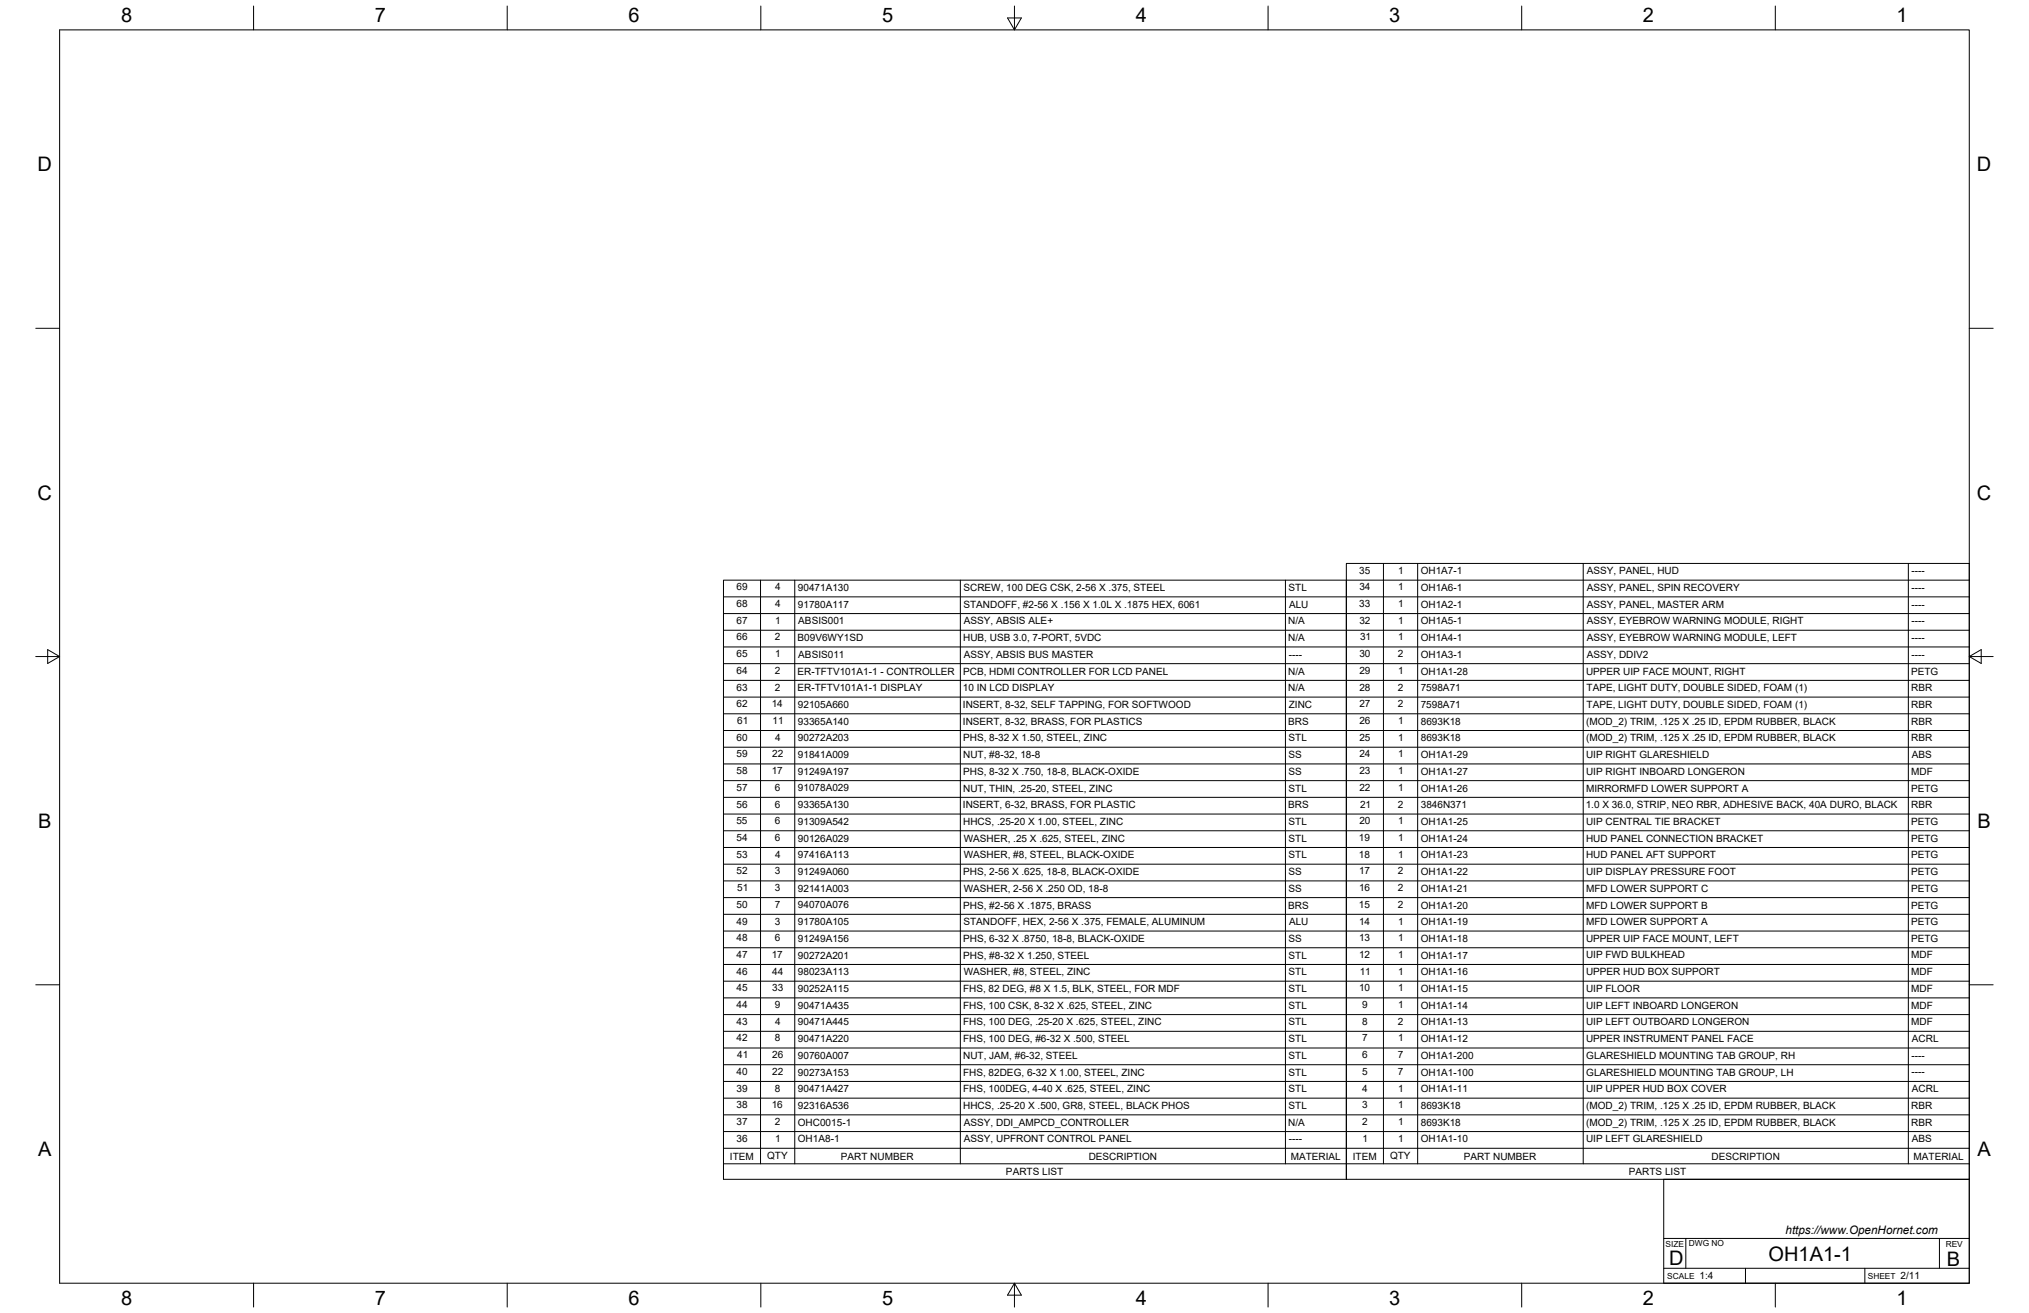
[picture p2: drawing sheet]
<svg xmlns="http://www.w3.org/2000/svg" width="864mm" height="559mm" viewBox="0 0 864 559" stroke-linecap="round" stroke-linejoin="round" font-family="sans-serif">
<defs><g id="words">
<g font-size="8.5">
<text x="51.6" y="9.4">8</text>
<text x="159.5" y="9.4">7</text>
<text x="267.5" y="9.4">6</text>
<text x="375.4" y="9.3">5</text>
<text x="483.4" y="9.4">4</text>
<text x="591.3" y="9.4">3</text>
<text x="699.3" y="9.4">2</text>
<text x="807.2" y="9.4">1</text>
<text x="16" y="72.9">D</text>
<text x="841.4" y="72.9">D</text>
<text x="16" y="212.6">C</text>
<text x="841.4" y="212.6">C</text>
<text x="16.2" y="352.3">B</text>
<text x="841.7" y="352.3">B</text>
<text x="16.2" y="492">A</text>
<text x="841.7" y="492">A</text>
<text x="710.4" y="538.4">D</text>
<text x="752.8" y="536.7">OH1A1-1</text>
<text x="828.7" y="538.8">B</text>
<text x="51.6" y="555.5">8</text>
<text x="159.5" y="555.5">7</text>
<text x="267.5" y="555.5">6</text>
<text x="375.4" y="555.4">5</text>
<text x="483.4" y="555.5">4</text>
<text x="591.3" y="555.5">3</text>
<text x="699.3" y="555.5">2</text>
<text x="807.2" y="555.5">1</text>
</g>
<text font-size="5" x="760" y="525.2">https://www.OpenHornet.com</text>
<g font-size="4.3">
<text x="578.6" y="244.1">35</text>
<text x="595.1" y="244.1">1</text>
<text x="604.7" y="244.4">OH1A7-1</text>
<text x="675.4" y="244.4">ASSY, PANEL, HUD</text>
<text x="813.6" y="244.4">----</text>
<text x="313.5" y="251.2">69</text>
<text x="329.9" y="251.2">4</text>
<text x="339.6" y="251.5">90471A130</text>
<text x="410.1" y="251.5">SCREW, 100 DEG CSK, 2-56 X .375, STEEL</text>
<text x="548.4" y="251.5">STL</text>
<text x="578.6" y="251.2">34</text>
<text x="595.1" y="251.2">1</text>
<text x="604.7" y="251.5">OH1A6-1</text>
<text x="675.4" y="251.5">ASSY, PANEL, SPIN RECOVERY</text>
<text x="813.6" y="251.5">----</text>
<text x="313.5" y="258.3">68</text>
<text x="329.9" y="258.3">4</text>
<text x="339.6" y="258.6">91780A117</text>
<text x="410.1" y="258.6">STANDOFF, #2-56 X .156 X 1.0L X .1875 HEX, 6061</text>
<text x="548.6" y="258.6">ALU</text>
<text x="578.6" y="258.3">33</text>
<text x="595.1" y="258.3">1</text>
<text x="604.7" y="258.6">OH1A2-1</text>
<text x="675.4" y="258.6">ASSY, PANEL, MASTER ARM</text>
<text x="813.6" y="258.6">----</text>
<text x="313.5" y="265.5">67</text>
<text x="330" y="265.5">1</text>
<text x="339.8" y="265.7">ABSIS001</text>
<text x="410.3" y="265.7">ASSY, ABSIS ALE+</text>
<text x="548.3" y="265.7">N/A</text>
<text x="578.6" y="265.5">32</text>
<text x="595.1" y="265.5">1</text>
<text x="604.7" y="265.7">OH1A5-1</text>
<text x="675.4" y="265.7">ASSY, EYEBROW WARNING MODULE, RIGHT</text>
<text x="813.6" y="265.7">----</text>
<text x="313.5" y="272.6">66</text>
<text x="329.9" y="272.6">2</text>
<text x="339.5" y="272.9">B09V6WY1SD</text>
<text x="409.9" y="272.9">HUB, USB 3.0, 7-PORT, 5VDC</text>
<text x="548.3" y="272.9">N/A</text>
<text x="578.9" y="272.6">31</text>
<text x="595.1" y="272.6">1</text>
<text x="604.7" y="272.9">OH1A4-1</text>
<text x="675.4" y="272.9">ASSY, EYEBROW WARNING MODULE, LEFT</text>
<text x="813.6" y="272.8">----</text>
<text x="313.5" y="279.7">65</text>
<text x="330" y="279.7">1</text>
<text x="339.8" y="280">ABSIS011</text>
<text x="410.3" y="280">ASSY, ABSIS BUS MASTER</text>
<text x="548.5" y="279.9">----</text>
<text x="578.6" y="279.7">30</text>
<text x="595" y="279.7">2</text>
<text x="604.7" y="280">OH1A3-1</text>
<text x="675.4" y="280">ASSY, DDIV2</text>
<text x="813.6" y="279.9">----</text>
<text x="313.5" y="286.8">64</text>
<text x="329.9" y="286.8">2</text>
<text x="339.4" y="287.1">ER-TFTV101A1-1 - CONTROLLER</text>
<text x="409.9" y="287.1">PCB, HDMI CONTROLLER FOR LCD PANEL</text>
<text x="548.3" y="287.1">N/A</text>
<text x="578.6" y="286.8">29</text>
<text x="595.1" y="286.8">1</text>
<text x="604.7" y="287.1">OH1A1-28</text>
<text x="675" y="287.1">UPPER UIP FACE MOUNT, RIGHT</text>
<text x="813.4" y="287.1">PETG</text>
<text x="313.5" y="293.9">63</text>
<text x="329.9" y="293.9">2</text>
<text x="578.6" y="293.9">28</text>
<text x="595" y="293.9">2</text>
<text x="339.4" y="294.2">ER-TFTV101A1-1 DISPLAY</text>
<text x="409.8" y="294.2">10 IN LCD DISPLAY</text>
<text x="548.3" y="294.2">N/A</text>
<text x="604.7" y="294.2">7598A71</text>
<text x="675.3" y="294.2">TAPE, LIGHT DUTY, DOUBLE SIDED, FOAM (1)</text>
<text x="813.4" y="294.1">RBR</text>
<text x="313.5" y="301">62</text>
<text x="328.5" y="301">14</text>
<text x="339.6" y="301.3">92105A660</text>
<text x="409.9" y="301.3">INSERT, 8-32, SELF TAPPING, FOR SOFTWOOD</text>
<text x="548.6" y="301.3">ZINC</text>
<text x="578.6" y="301">27</text>
<text x="595" y="301">2</text>
<text x="604.7" y="301.3">7598A71</text>
<text x="675.3" y="301.3">TAPE, LIGHT DUTY, DOUBLE SIDED, FOAM (1)</text>
<text x="813.4" y="301.2">RBR</text>
<text x="313.8" y="308.1">61</text>
<text x="328.8" y="308.1">11</text>
<text x="339.6" y="308.4">93365A140</text>
<text x="409.9" y="308.4">INSERT, 8-32, BRASS, FOR PLASTICS</text>
<text x="548.3" y="308.4">BRS</text>
<text x="578.6" y="308.1">26</text>
<text x="595.1" y="308.1">1</text>
<text x="604.8" y="308.4">8693K18</text>
<text x="675.1" y="308.4">(MOD_2) TRIM, .125 X .25 ID, EPDM RUBBER, BLACK</text>
<text x="813.4" y="308.4">RBR</text>
<text x="313.5" y="315.2">60</text>
<text x="329.9" y="315.2">4</text>
<text x="339.6" y="315.5">90272A203</text>
<text x="409.9" y="315.5">PHS, 8-32 X 1.50, STEEL, ZINC</text>
<text x="548.4" y="315.5">STL</text>
<text x="578.6" y="315.2">25</text>
<text x="595.1" y="315.2">1</text>
<text x="604.8" y="315.5">8693K18</text>
<text x="675.1" y="315.5">(MOD_2) TRIM, .125 X .25 ID, EPDM RUBBER, BLACK</text>
<text x="813.4" y="315.5">RBR</text>
<text x="313.5" y="322.3">59</text>
<text x="328.7" y="322.3">22</text>
<text x="339.6" y="322.6">91841A009</text>
<text x="409.9" y="322.6">NUT, #8-32, 18-8</text>
<text x="548.4" y="322.6">SS</text>
<text x="578.6" y="322.3">24</text>
<text x="595.1" y="322.3">1</text>
<text x="604.7" y="322.6">OH1A1-29</text>
<text x="675" y="322.6">UIP RIGHT GLARESHIELD</text>
<text x="813.8" y="322.6">ABS</text>
<text x="313.5" y="329.5">58</text>
<text x="328.5" y="329.5">17</text>
<text x="339.6" y="329.7">91249A197</text>
<text x="409.9" y="329.8">PHS, 8-32 X .750, 18-8, BLACK-OXIDE</text>
<text x="548.4" y="329.8">SS</text>
<text x="578.6" y="329.5">23</text>
<text x="595.1" y="329.5">1</text>
<text x="604.7" y="329.8">OH1A1-27</text>
<text x="675" y="329.8">UIP RIGHT INBOARD LONGERON</text>
<text x="813.5" y="329.7">MDF</text>
<text x="313.5" y="336.5">57</text>
<text x="329.8" y="336.6">6</text>
<text x="339.6" y="336.8">91078A029</text>
<text x="409.9" y="336.9">NUT, THIN, .25-20, STEEL, ZINC</text>
<text x="548.4" y="336.9">STL</text>
<text x="578.6" y="336.6">22</text>
<text x="595.1" y="336.6">1</text>
<text x="604.7" y="336.9">OH1A1-26</text>
<text x="675.1" y="336.9">MIRRORMFD LOWER SUPPORT A</text>
<text x="813.4" y="336.9">PETG</text>
<text x="313.5" y="343.7">56</text>
<text x="329.8" y="343.7">6</text>
<text x="339.6" y="343.9">93365A130</text>
<text x="409.9" y="344">INSERT, 6-32, BRASS, FOR PLASTIC</text>
<text x="548.3" y="344">BRS</text>
<text x="578.9" y="343.7">21</text>
<text x="595" y="343.7">2</text>
<text x="604.7" y="343.9">3846N371</text>
<text x="674.9" y="344">1.0 X 36.0, STRIP, NEO RBR, ADHESIVE BACK, 40A DURO, BLACK</text>
<text x="813.4" y="343.9">RBR</text>
<text x="313.4" y="350.8">55</text>
<text x="329.8" y="350.8">6</text>
<text x="339.6" y="351">91309A542</text>
<text x="409.9" y="351.1">HHCS, .25-20 X 1.00, STEEL, ZINC</text>
<text x="548.4" y="351.1">STL</text>
<text x="578.6" y="350.8">20</text>
<text x="595.1" y="350.8">1</text>
<text x="604.7" y="351.1">OH1A1-25</text>
<text x="675" y="351.1">UIP CENTRAL TIE BRACKET</text>
<text x="813.4" y="351.1">PETG</text>
<text x="313.5" y="357.9">54</text>
<text x="329.8" y="357.9">6</text>
<text x="339.6" y="358.2">90126A029</text>
<text x="410.2" y="358.2">WASHER, .25 X .625, STEEL, ZINC</text>
<text x="548.4" y="358.2">STL</text>
<text x="578.4" y="357.9">19</text>
<text x="595.1" y="357.9">1</text>
<text x="604.7" y="358.2">OH1A1-24</text>
<text x="675" y="358.2">HUD PANEL CONNECTION BRACKET</text>
<text x="813.4" y="358.2">PETG</text>
<text x="313.5" y="365">53</text>
<text x="329.9" y="365">4</text>
<text x="339.6" y="365.3">97416A113</text>
<text x="410.2" y="365.3">WASHER, #8, STEEL, BLACK-OXIDE</text>
<text x="548.4" y="365.3">STL</text>
<text x="578.4" y="365">18</text>
<text x="595.1" y="365">1</text>
<text x="604.7" y="365.3">OH1A1-23</text>
<text x="675" y="365.3">HUD PANEL AFT SUPPORT</text>
<text x="813.4" y="365.3">PETG</text>
<text x="313.5" y="372.1">52</text>
<text x="329.8" y="372.1">3</text>
<text x="339.6" y="372.4">91249A060</text>
<text x="409.9" y="372.4">PHS, 2-56 X .625, 18-8, BLACK-OXIDE</text>
<text x="548.4" y="372.4">SS</text>
<text x="578.4" y="372.1">17</text>
<text x="595" y="372.1">2</text>
<text x="604.7" y="372.4">OH1A1-22</text>
<text x="675" y="372.4">UIP DISPLAY PRESSURE FOOT</text>
<text x="813.4" y="372.4">PETG</text>
<text x="313.8" y="379.2">51</text>
<text x="329.8" y="379.2">3</text>
<text x="339.6" y="379.5">92141A003</text>
<text x="410.2" y="379.5">WASHER, 2-56 X .250 OD, 18-8</text>
<text x="548.4" y="379.5">SS</text>
<text x="578.4" y="379.2">16</text>
<text x="595" y="379.2">2</text>
<text x="604.7" y="379.5">OH1A1-21</text>
<text x="675.1" y="379.5">MFD LOWER SUPPORT C</text>
<text x="813.4" y="379.5">PETG</text>
<text x="313.5" y="386.4">50</text>
<text x="329.8" y="386.3">7</text>
<text x="339.6" y="386.6">94070A076</text>
<text x="409.9" y="386.7">PHS, #2-56 X .1875, BRASS</text>
<text x="548.3" y="386.7">BRS</text>
<text x="578.4" y="386.4">15</text>
<text x="595" y="386.4">2</text>
<text x="604.7" y="386.7">OH1A1-20</text>
<text x="675.1" y="386.7">MFD LOWER SUPPORT B</text>
<text x="813.4" y="386.7">PETG</text>
<text x="313.5" y="393.5">49</text>
<text x="329.8" y="393.5">3</text>
<text x="339.6" y="393.7">91780A105</text>
<text x="410.1" y="393.8">STANDOFF, HEX, 2-56 X .375, FEMALE, ALUMINUM</text>
<text x="548.6" y="393.7">ALU</text>
<text x="578.4" y="393.5">14</text>
<text x="595.1" y="393.5">1</text>
<text x="604.7" y="393.8">OH1A1-19</text>
<text x="675.1" y="393.8">MFD LOWER SUPPORT A</text>
<text x="813.4" y="393.8">PETG</text>
<text x="313.5" y="400.6">48</text>
<text x="329.8" y="400.6">6</text>
<text x="339.6" y="400.8">91249A156</text>
<text x="409.9" y="400.9">PHS, 6-32 X .8750, 18-8, BLACK-OXIDE</text>
<text x="548.4" y="400.9">SS</text>
<text x="578.4" y="400.6">13</text>
<text x="595.1" y="400.6">1</text>
<text x="604.7" y="400.9">OH1A1-18</text>
<text x="675" y="400.9">UPPER UIP FACE MOUNT, LEFT</text>
<text x="813.4" y="400.9">PETG</text>
<text x="313.5" y="407.7">47</text>
<text x="328.5" y="407.7">17</text>
<text x="339.6" y="407.9">90272A201</text>
<text x="409.9" y="408">PHS, #8-32 X 1.250, STEEL</text>
<text x="548.4" y="408">STL</text>
<text x="578.4" y="407.7">12</text>
<text x="595.1" y="407.7">1</text>
<text x="604.7" y="408">OH1A1-17</text>
<text x="675" y="407.9">UIP FWD BULKHEAD</text>
<text x="813.5" y="407.9">MDF</text>
<text x="313.5" y="414.8">46</text>
<text x="328.7" y="414.8">44</text>
<text x="339.6" y="415.1">98023A113</text>
<text x="410.2" y="415.1">WASHER, #8, STEEL, ZINC</text>
<text x="548.4" y="415.1">STL</text>
<text x="578.7" y="414.8">11</text>
<text x="595.1" y="414.8">1</text>
<text x="604.7" y="415.1">OH1A1-16</text>
<text x="675" y="415.1">UPPER HUD BOX SUPPORT</text>
<text x="813.5" y="415">MDF</text>
<text x="313.5" y="421.9">45</text>
<text x="328.6" y="421.9">33</text>
<text x="339.6" y="422.2">90252A115</text>
<text x="409.9" y="422.2">FHS, 82 DEG, #8 X 1.5, BLK, STEEL, FOR MDF</text>
<text x="548.4" y="422.2">STL</text>
<text x="578.4" y="421.9">10</text>
<text x="595.1" y="421.9">1</text>
<text x="604.7" y="422.2">OH1A1-15</text>
<text x="675" y="422.2">UIP FLOOR</text>
<text x="813.5" y="422.1">MDF</text>
<text x="313.5" y="429">44</text>
<text x="329.8" y="429">9</text>
<text x="339.6" y="429.3">90471A435</text>
<text x="409.9" y="429.3">FHS, 100 CSK, 8-32 X .625, STEEL, ZINC</text>
<text x="548.4" y="429.3">STL</text>
<text x="579.8" y="429">9</text>
<text x="595.1" y="429">1</text>
<text x="604.7" y="429.3">OH1A1-14</text>
<text x="675" y="429.3">UIP LEFT INBOARD LONGERON</text>
<text x="813.5" y="429.3">MDF</text>
<text x="313.5" y="436.1">43</text>
<text x="329.9" y="436.1">4</text>
<text x="339.6" y="436.4">90471A445</text>
<text x="409.9" y="436.4">FHS, 100 DEG, .25-20 X .625, STEEL, ZINC</text>
<text x="548.4" y="436.4">STL</text>
<text x="579.8" y="436.1">8</text>
<text x="595" y="436.1">2</text>
<text x="604.7" y="436.4">OH1A1-13</text>
<text x="675" y="436.4">UIP LEFT OUTBOARD LONGERON</text>
<text x="813.5" y="436.4">MDF</text>
<text x="313.5" y="443.3">42</text>
<text x="329.8" y="443.3">8</text>
<text x="339.6" y="443.5">90471A220</text>
<text x="409.9" y="443.5">FHS, 100 DEG, #6-32 X .500, STEEL</text>
<text x="548.4" y="443.5">STL</text>
<text x="579.8" y="443.2">7</text>
<text x="595.1" y="443.3">1</text>
<text x="604.7" y="443.5">OH1A1-12</text>
<text x="675" y="443.5">UPPER INSTRUMENT PANEL FACE</text>
<text x="813.8" y="443.5">ACRL</text>
<text x="313.8" y="450.4">41</text>
<text x="328.7" y="450.4">26</text>
<text x="339.6" y="450.6">90760A007</text>
<text x="409.9" y="450.7">NUT, JAM, #6-32, STEEL</text>
<text x="548.4" y="450.7">STL</text>
<text x="579.8" y="450.4">6</text>
<text x="594.9" y="450.3">7</text>
<text x="604.7" y="450.7">OH1A1-200</text>
<text x="675.2" y="450.7">GLARESHIELD MOUNTING TAB GROUP, RH</text>
<text x="813.6" y="450.6">----</text>
<text x="313.5" y="457.5">40</text>
<text x="328.7" y="457.5">22</text>
<text x="339.6" y="457.7">90273A153</text>
<text x="409.9" y="457.8">FHS, 82DEG, 6-32 X 1.00, STEEL, ZINC</text>
<text x="548.4" y="457.8">STL</text>
<text x="579.8" y="457.5">5</text>
<text x="594.9" y="457.5">7</text>
<text x="604.7" y="457.8">OH1A1-100</text>
<text x="675.2" y="457.8">GLARESHIELD MOUNTING TAB GROUP, LH</text>
<text x="813.6" y="457.7">----</text>
<text x="313.5" y="464.6">39</text>
<text x="329.8" y="464.6">8</text>
<text x="339.6" y="464.8">90471A427</text>
<text x="409.9" y="464.9">FHS, 100DEG, 4-40 X .625, STEEL, ZINC</text>
<text x="548.4" y="464.9">STL</text>
<text x="579.8" y="464.6">4</text>
<text x="595.1" y="464.6">1</text>
<text x="604.7" y="464.9">OH1A1-11</text>
<text x="675" y="464.9">UIP UPPER HUD BOX COVER</text>
<text x="813.8" y="464.9">ACRL</text>
<text x="313.5" y="471.7">38</text>
<text x="328.5" y="471.7">16</text>
<text x="339.6" y="472">92316A536</text>
<text x="409.9" y="472">HHCS, .25-20 X .500, GR8, STEEL, BLACK PHOS</text>
<text x="548.4" y="472">STL</text>
<text x="579.8" y="471.7">3</text>
<text x="595.1" y="471.7">1</text>
<text x="604.8" y="472">8693K18</text>
<text x="675.1" y="472">(MOD_2) TRIM, .125 X .25 ID, EPDM RUBBER, BLACK</text>
<text x="813.4" y="471.9">RBR</text>
<text x="313.5" y="478.8">37</text>
<text x="329.9" y="478.8">2</text>
<text x="339.6" y="479.1">OHC0015-1</text>
<text x="410.3" y="479.1">ASSY, DDI_AMPCD_CONTROLLER</text>
<text x="548.3" y="479.1">N/A</text>
<text x="579.8" y="478.8">2</text>
<text x="595.1" y="478.8">1</text>
<text x="604.8" y="479.1">8693K18</text>
<text x="675.1" y="479.1">(MOD_2) TRIM, .125 X .25 ID, EPDM RUBBER, BLACK</text>
<text x="813.4" y="479">RBR</text>
<text x="313.5" y="485.9">36</text>
<text x="330" y="485.9">1</text>
<text x="579.9" y="485.9">1</text>
<text x="595.1" y="485.9">1</text>
<text x="339.6" y="486.2">OH1A8-1</text>
<text x="410.3" y="486.2">ASSY, UPFRONT CONTROL PANEL</text>
<text x="548.5" y="486.2">----</text>
<text x="604.7" y="486.2">OH1A1-10</text>
<text x="675" y="486.2">UIP LEFT GLARESHIELD</text>
<text x="813.8" y="486.2">ABS</text>
<text x="310.7" y="493.5">ITEM</text>
<text x="326.5" y="493.4">QTY</text>
<text x="357.9" y="493.5">PART NUMBER</text>
<text x="463.4" y="493.5">DESCRIPTION</text>
<text x="549.4" y="493.5">MATERIAL</text>
<text x="575.8" y="493.5">ITEM</text>
<text x="591.7" y="493.4">QTY</text>
<text x="623" y="493.5">PART NUMBER</text>
<text x="728.5" y="493.5">DESCRIPTION</text>
<text x="814.5" y="493.5">MATERIAL</text>
<text x="428.2" y="500.1">PARTS LIST</text>
<text x="693.3" y="500.1">PARTS LIST</text>
<text x="723.4" y="544.5">1:4</text>
<text x="809" y="544.5">2/11</text>
</g>
<g font-size="3.5">
<text x="708.9" y="530.9">SIZE</text>
<text x="718.9" y="530.5">DWG NO</text>
<text x="828.2" y="530.9">REV</text>
<text x="709.6" y="544.2">SCALE</text>
<text x="795" y="544.2">SHEET</text>
</g>
</g></defs>
<!-- layer: Border -->
<g fill="none" stroke="#000" stroke-width=".43">
<path d="M25.4 12.7h812.8v533.4h-812.8zM107.9 2.6v10.1M215.9 2.6v10.1M323.8 2.6v10.1M428.8 7.6h5.9l-2.9 5.1zM431.8 2.6v10.1M539.7 2.6v10.1M647.7 2.6v10.1M755.6 2.6v10.1M15.2 139.7h10.2M838.2 139.7h10.1M15.2 279.4h10.2"/>
<path d="M20.3 276.5l5.1 2.9-5.1 3zM838.2 279.4l5.1-2.9v5.9zM838.2 279.4h10.1M15.2 419.1h10.2M838.2 419.1h10.1M107.9 546.1v10.2M215.9 546.1v10.2M323.8 546.1v10.2M431.8 546.1l2.9 5.1h-5.9zM431.8 546.1v10.2M539.7 546.1v10.2M647.7 546.1v10.2"/>
<path d="M755.6 546.1v10.2"/>
</g>
<!-- layer: Parts Lists -->
<g fill="none" stroke="#000" stroke-width=".43">
<path d="M588.8 239.8v255.5M603.4 239.8v255.5M673.9 239.8v255.5M812.2 239.8v255.5M307.9 246.9h265.1v255v-262.1h265.2v262.1h-530.3zM307.9 254h530.3M323.7 246.9v248.4M338.3 246.9v248.4M408.7 246.9v248.4M547.1 246.9v248.4M573 246.9h265.2M307.9 275.3h530.3"/>
<path d="M307.9 268.2h530.3M307.9 261.1h530.3M307.9 296.7h530.3M307.9 289.6h530.3M307.9 282.4h530.3M307.9 318h530.3M307.9 310.9h530.3M307.9 303.8h530.3M307.9 339.3h530.3M307.9 332.2h530.3M307.9 325.1h530.3M307.9 353.6h530.3"/>
<path d="M307.9 346.5h530.3M307.9 374.9h530.3M307.9 367.8h530.3M307.9 360.7h530.3M307.9 396.2h530.3M307.9 389.1h530.3M307.9 382h530.3M307.9 417.6h530.3M307.9 410.5h530.3M307.9 403.4h530.3M307.9 438.9h530.3M307.9 431.8h530.3"/>
<path d="M307.9 424.7h530.3M307.9 453.1h530.3M307.9 446h530.3M307.9 474.5h530.3M307.9 467.4h530.3M307.9 460.2h530.3M307.9 495.3h530.3M307.9 488.7h530.3M307.9 481.6h530.3"/>
</g>
<!-- layer: Titleblock -->
<path d="M708.1 501.9h130.1v44.2h-130.1zM708.1 539.8h130.1M708.1 527.1h130.1M717.5 527.1v12.7M742.9 539.8v6.3M793.7 539.8v6.3M825.5 527.1v12.7" fill="none" stroke="#000" stroke-width=".43"/>
<use href="#words"/>
</svg>
